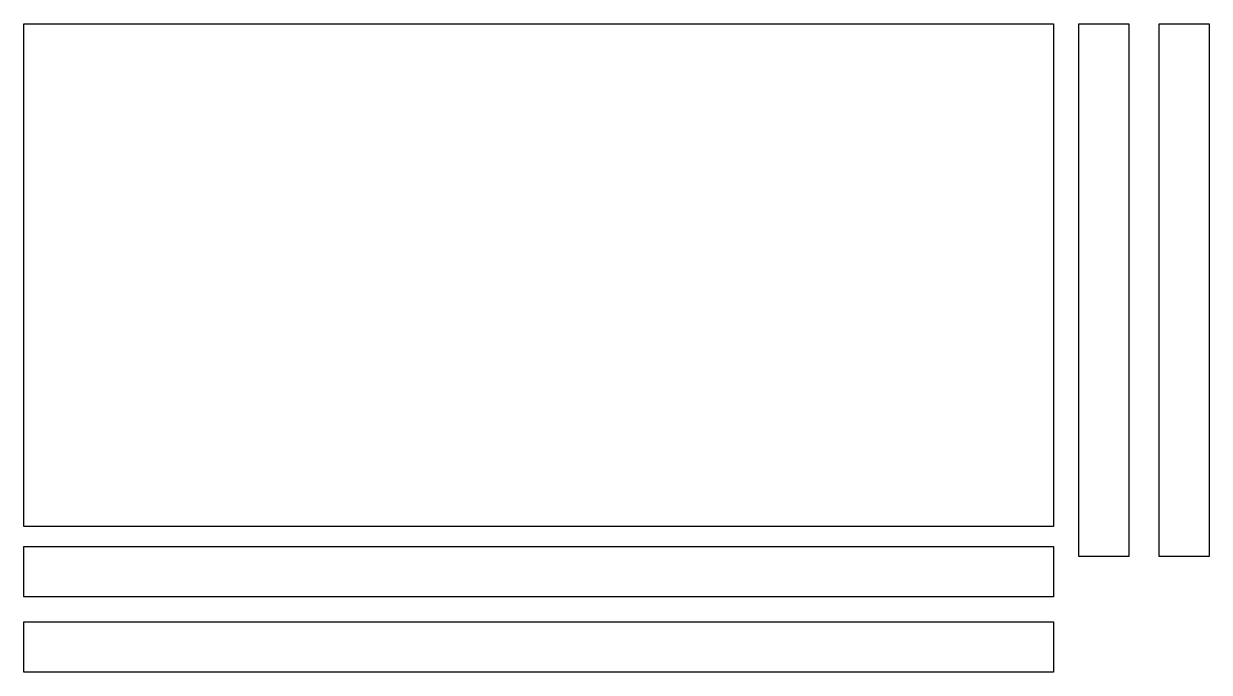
# Model space of a CAD drawing. Extents: x -120 to 116, y 122 to 251.
import ezdxf

# ---------------------------------------------------------------- set-up
doc = ezdxf.new("R2010")
doc.units = 0
doc.layers.get('0').update_dxf_attribs({"linetype": 'CONTINUOUS'})

msp = doc.modelspace()

# ---------------------------------------------------------------- linework, layer by layer
at = {"color": 7}
for points in [[(-120, 251), (0, 251), (85, 251), (85, 151), (0, 151), (-65.536003, 151), (-81.919998, 151), (-98.304001, 151), (-120, 151), (-120, 163.768002), (-120, 180.152), (-120, 196.536003)], [(90, 145), (90, 251), (100, 251), (100, 145)], [(116, 145), (106, 145), (106, 251), (116, 251)], [(-120, 147), (-98.304001, 147), (-65.536003, 147), (0, 147), (85, 147), (85, 145), (85, 137), (0, 137), (-65.536003, 137), (-98.304001, 137), (-120, 137), (-120, 147)], [(-120, 122), (-120, 131), (-120, 132), (-98.304001, 132), (-65.536003, 132), (0, 132), (85, 132), (85, 122), (0, 122)]]:
    msp.add_lwpolyline(points, close=True, dxfattribs=at)

doc.saveas('drawing.dxf')
